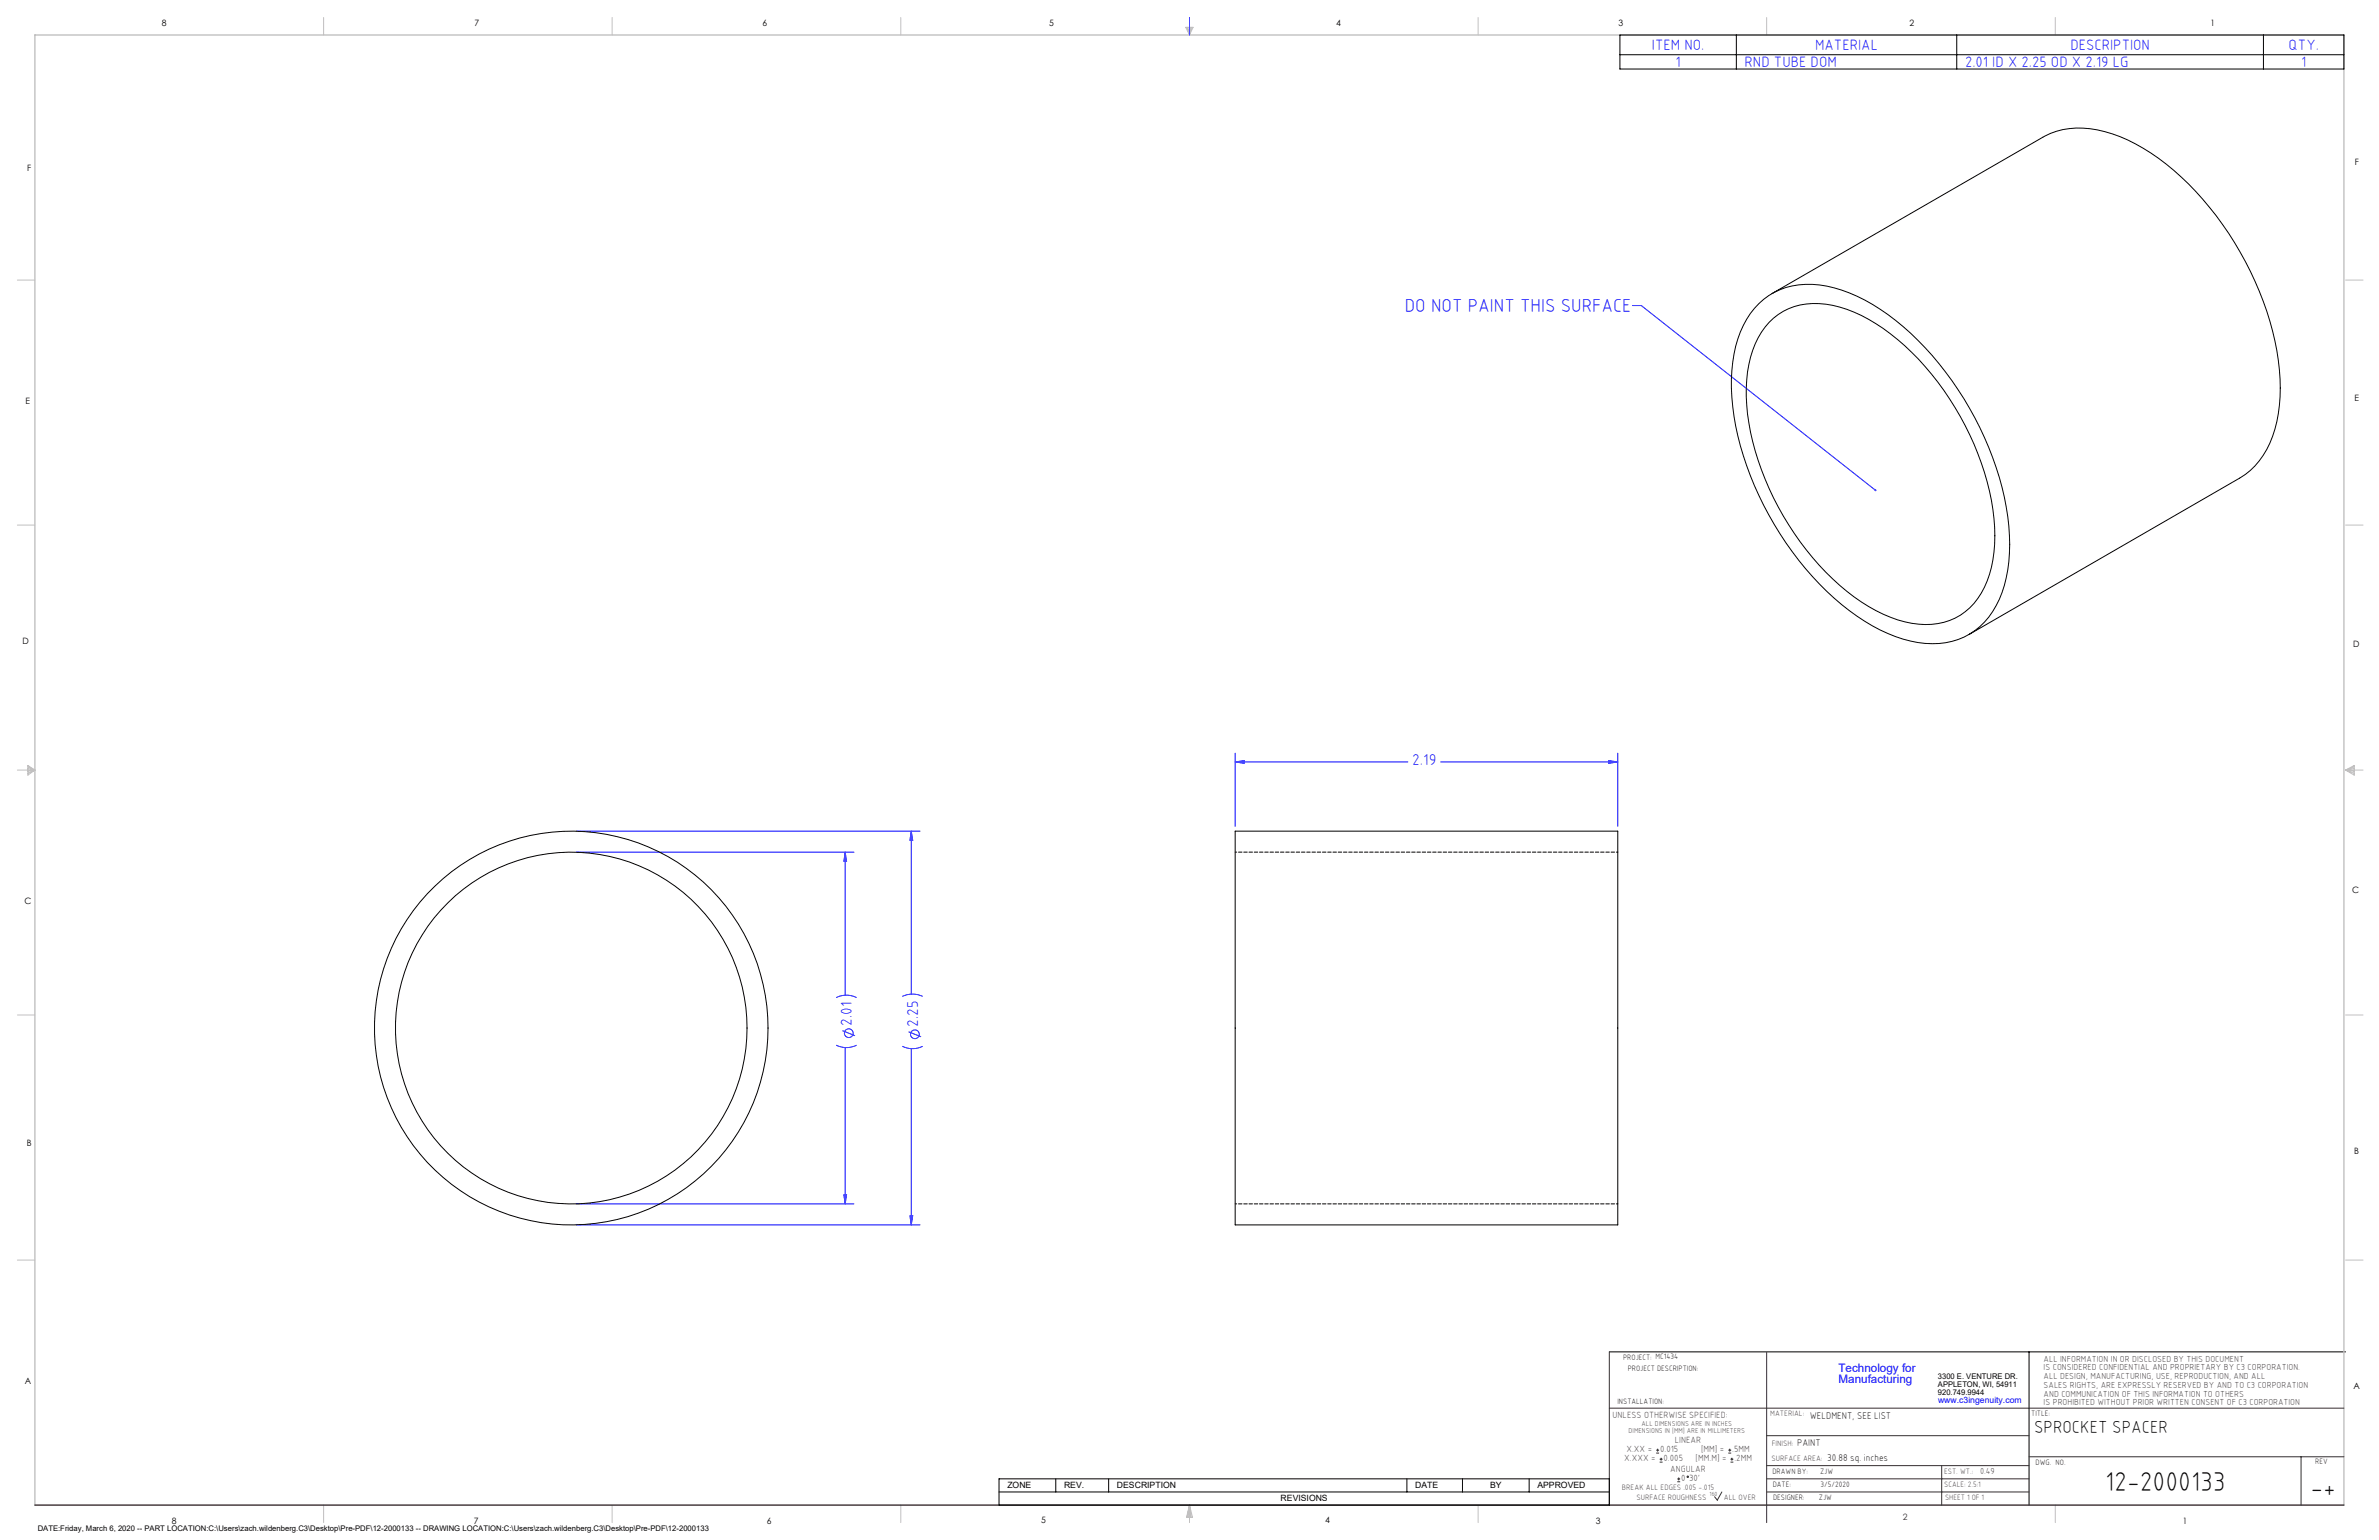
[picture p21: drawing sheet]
<svg xmlns="http://www.w3.org/2000/svg" width="864mm" height="559mm" viewBox="0 0 864 559" stroke-linecap="round" stroke-linejoin="round" font-family="sans-serif">
<defs><g id="words">
<g font-size="9.9">
<text x="764.2" y="541.1">12-2000133</text>
<text x="838.7" y="543.2">-+</text>
</g>
<text font-size="6.8" fill="#00f" x="510" y="113.2">DO NOT PAINT THIS SURFACE</text>
<text font-size="6.3" x="738.4" y="519.9">SPROCKET SPACER</text>
<g font-size="5.7" fill="#00f">
<text x="512.7" y="277.6">2.19</text>
<text x="309.3" y="372.3" transform="rotate(-90 309.3 372.3)">2.01</text>
<text x="333.3" y="372.7" transform="rotate(-90 333.3 372.7)">2.25</text>
</g>
<g font-size="5.4" fill="#00f">
<text x="599.7" y="18.1">ITEM NO.</text>
<text x="658.9" y="18.1">MATERIAL</text>
<text x="751.6" y="18.1">DESCRIPTION</text>
<text x="830.8" y="18.1">QTY.</text>
<text x="608.2" y="24.3">1</text>
<text x="633.3" y="24.3">RND TUBE DOM</text>
<text x="713.3" y="24.3">2.01 ID X 2.25 OD X 2.19 LG</text>
<text x="835.3" y="24.3">1</text>
</g>
<g font-size="4.2" fill="#00f">
<text x="667.4" y="497.7">Technology for</text>
<text x="667.4" y="502">Manufacturing</text>
</g>
<g font-size="3.5">
<text x="657" y="514.9">WELDMENT, SEE LIST</text>
<text x="652.4" y="524.7">PAINT</text>
<text x="663.3" y="530.1">30.88 sq. inches</text>
</g>
<g font-size="3.3" fill="#382c30">
<text x="585.4" y="514.4">UNLESS OTHERWISE SPECIFIED:</text>
<text x="590.4" y="526.8">X.XX =</text>
<text x="602.6" y="526.8">0.015</text>
<text x="608" y="523.6">LINEAR</text>
<text x="617.5" y="526.8">[MM] =</text>
<text x="628.8" y="526.8">.5MM</text>
<text x="589.6" y="530.1">X.XXX =</text>
<text x="603.9" y="530.1">0.005</text>
<text x="606.3" y="534">ANGULAR</text>
<text x="615.5" y="530.1">[MM.M] =</text>
<text x="629.6" y="530.1">.2MM</text>
<text x="610.3" y="537.3">0</text>
<text x="613.2" y="537.3">30'</text>
</g>
<g font-size="3.2">
<text x="58.8" y="9.6">8</text>
<text x="172.3" y="9.5">7</text>
<text x="276.8" y="9.5">6</text>
<text x="380.9" y="9.6">5</text>
<text x="485" y="9.5">4</text>
<text x="587.5" y="9.5">3</text>
<text x="693.1" y="9.5">2</text>
<text x="802.4" y="9.5">1</text>
<text x="854.9" y="59.8">F</text>
<text x="9.9" y="62">F</text>
<text x="9.3" y="146.5">E</text>
<text x="854.7" y="145.5">E</text>
<text x="8.2" y="233.6">D</text>
<text x="854.3" y="234.9">D</text>
<text x="8.9" y="328.1">C</text>
<text x="853.9" y="324.1">C</text>
<text x="9.7" y="415.8">B</text>
<text x="854.6" y="418.6">B</text>
<text x="9" y="502">A</text>
<text x="854.3" y="503.9">A</text>
<text x="62.3" y="552.9">8</text>
<text x="172" y="552.9">7</text>
<text x="278.3" y="552.9">6</text>
<text x="377.9" y="552.8">5</text>
<text x="481" y="552.8">4</text>
<text x="579.3" y="552.8">3</text>
<text x="792.4" y="552.8">1</text>
</g>
<g font-size="3.2" fill="#382c30">
<text x="741.9" y="494.1">ALL INFORMATION IN OR DISCLOSED BY THIS DOCUMENT</text>
<text x="741.9" y="497.3">IS CONSIDERED CONFIDENTIAL AND PROPRIETARY BY C3 CORPORATION.</text>
<text x="741.9" y="500.4">ALL DESIGN, MANUFACTURING, USE, REPRODUCTION, AND ALL</text>
<text x="741.9" y="503.6">SALES RIGHTS, ARE EXPRESSLY RESERVED BY AND TO C3 CORPORATION</text>
<text x="741.9" y="506.8">AND COMMUNICATION OF THIS INFORMATION TO OTHERS</text>
<text x="741.9" y="510">IS PROHIBITED WITHOUT PRIOR WRITTEN CONSENT OF C3 CORPORATION</text>
<text x="718.8" y="534.7">0.49</text>
<text x="690.7" y="551.6">2</text>
</g>
<text font-size="3.1" fill="#00f" x="703.5" y="509.2">www.c3ingenuity.com</text>
<g font-size="3.1">
<text x="365.7" y="540">ZONE</text>
<text x="386.3" y="540">REV.</text>
<text x="405.5" y="540">DESCRIPTION</text>
<text x="464.9" y="544.8">REVISIONS</text>
<text x="513.7" y="540">DATE</text>
<text x="540.9" y="540">BY</text>
<text x="558.1" y="540">APPROVED</text>
</g>
<g font-size="2.8">
<text x="589.2" y="493.3">PROJECT: MC1434</text>
<text x="590.9" y="497.3">PROJECT DESCRIPTION:</text>
<text x="703.5" y="500.5">3300 E. VENTURE DR.</text>
<text x="703.5" y="503.3">APPLETON, WI, 54911</text>
<text x="587.1" y="509.6">INSTALLATION:</text>
<text x="703.5" y="506.2">920.749.9944</text>
<text x="737.3" y="513.8">TITLE:</text>
<text x="738.9" y="531.5">DWG. NO.</text>
<text x="840.5" y="531.3">REV</text>
<text x="643.4" y="534.9">DRAWN BY:</text>
<text x="643.5" y="539.7">DATE:</text>
<text x="660.7" y="534.7">ZJW</text>
<text x="660.9" y="539.6">3/5/2020</text>
<text x="643.6" y="544.4">DESIGNER:</text>
<text x="660.3" y="544.3">ZJW</text>
<text x="13.7" y="555.5">DATE:Friday, March 6, 2020 -- PART LOCATION:C:\Users\zach.wildenberg.C3\Desktop\Pre-PDF\12-2000133 -- DRAWING LOCATION:C:\Users\zach.wildenberg.C3\Desktop\Pre-PDF\12-2000133</text>
</g>
<g font-size="2.8" fill="#382c30">
<text x="642.6" y="513.8">MATERIAL:</text>
<text x="643.2" y="524.8">FINISH:</text>
<text x="643.1" y="530.1">SURFACE AREA:</text>
<text x="705.7" y="534.7">EST. WT.:</text>
<text x="705.7" y="539.7">SCALE: 2.5:1</text>
<text x="588.8" y="540.5">BREAK ALL EDGES .005 -.015</text>
<text x="594" y="544.2">SURFACE ROUGHNESS</text>
<text x="625.8" y="544.2">ALL OVER</text>
<text x="706.1" y="544.4">SHEET 1 OF 1</text>
</g>
<g font-size="2.5" fill="#382c30">
<text x="591.2" y="520.1">DIMENSIONS IN [MM] ARE IN MILLIMETERS</text>
<text x="595.9" y="517.3">ALL DIMENSIONS ARE IN INCHES</text>
</g>
<text font-size="2.2" fill="#382c30" x="620.6" y="542.9">160</text>
</g></defs>
<g fill="none" stroke="#000" stroke-width=".36">
<path d="M588 12.7h262.9v12.3h-262.9zM588 19.9h262.9M630.3 12.7v12.3M710.3 12.7v12.3M821.7 12.7v12.3M584.2 490.5h267.3M736.6 490.5v55.6M362.7 536.6h221.5v9.5h-221.5zM383.3 536.6v4.8M402.4 536.6v4.8M510.7 536.6v4.8M530.9 536.6v4.8"/>
<path d="M555.1 536.6v4.8M362.7 541.4h221.5"/>
</g>
<g fill="none" stroke="#c0c0c0" stroke-width=".36">
<path d="M117.5 6.4v6.3M222.2 6.4v6.3M327 6.4v6.3M430.4 9.9h2.7l-1.3 2.8zM430.9 9.9l.9 2.8M431.2 9.9l.6 2.8M432.1 9.9l-.3 2.8M432.6 9.9l-.8 2.8M536.6 6.4v6.3M641.3 6.4v6.3M746.1 6.4v6.3M6.3 101.6h6.4"/>
<path d="M851.5 101.6h6.3M6.3 190.5h6.4M851.5 190.5h6.3M6.3 279.4h6.4M10.1 277.7l2.6 1.7-2.6 1.9zM10.1 278.2l2.6 1.2M10.1 278.8l2.6 .6M12.7 279.4l-2.6 1.2M12.7 279.4l-2.6 .5M851.5 279.4h6.3M851.5 279.4l3.1 .5M851.5 279.4l3.1 1.2"/>
<path d="M851.5 279.4l3.1-1.7v3.6zM854.6 278.8l-3.1 .6M854.6 278.2l-3.1 1.2M6.3 368.3h6.4M851.5 368.3h6.3M6.3 457.2h6.4M851.5 457.2h6.3M117.5 546.1v6.4M222.2 546.1v6.4M327 546.1v6.4M431.8 546.1v6.4M431.8 546.1l1.1 4.5h-2.2z"/>
<path d="M431.8 546.1l.6 4.5M431.8 546.1l-.9 4.5M431.8 546.1l-.4 4.5M431.8 546.1l.3 4.5M536.6 546.1v6.4M746.1 546.1v6.4"/>
</g>
<path d="M12.7 546.1v-533.4h838.2v533.4" fill="none" stroke="#c0c0c0" stroke-width=".5"/>
<g fill="none" stroke="#00f" stroke-width=".36">
<path d="M431.8 6.4v6.3M592.6 110.9h3.2l85 67M448.4 276.5l3.3-.5v1zM448.4 273.3v26.5M448.4 276.5h62.7M523 276.5h64.3M584 276l3.3 .5-3.3 .5zM587.3 273.3v26.5M209.2 309.2h100.8M209.2 301.6h124.8M306.8 309.2l.5 3.3h-1zM306.8 309.2v51.9"/>
<path d="M330.8 301.6l.5 3.3h-1zM330.8 301.6v59.1M303.6 379.2a8.1 8.1 0 0 0 7.3 0M303.6 362a8.1 8.1 0 0 1 7.3 0M305.8 374l4.6 1.8M327.6 379.7a8.4 8.4 0 0 0 7.3 0M327.6 361.6a8.4 8.4 0 0 1 7.3 0M329.8 374.4l4.6 1.8M306.8 380.1v56.7M330.8 380.5v64M209.2 436.8h100.8M306.3 433.6h1l-.5 3.2z"/>
<path d="M209.2 444.5h124.8M330.3 441.2h1l-.5 3.3z"/>
<circle cx="308.1" cy="374.9" r="1.59"/>
<circle cx="332.1" cy="375.3" r="1.59"/>
</g>
<path d="M584.2 490.5v55.6M641.3 490.7v61.8M584.2 511h266.7M641.3 520.9h95.3M641.3 531.8h95.3M641.3 536.6h95.3M704.8 531.8v14.3M736.6 528.6h114.3M835.3 528.6v17.5M625.1 541.4l-1.7 2.9-1-1.2M641.3 541.4h95.3" fill="none" stroke="#382c30" stroke-width=".36"/>
<path d="M12.7 546.1h838.2" fill="none" stroke="#382c30" stroke-width=".5"/>
<g fill="#00f">
<path d="M680.6 177.6l.5 .1v.4l-.3-.2 .2 .3-.5-.2z"/>
<path d="M584 276l3.3 .5-3.3 .5zM448.4 276.5l3.3-.5v1z"/>
<path d="M306.8 309.2l.5 3.3h-1zM306.3 433.6h1l-.5 3.2zM330.8 301.6l.5 3.3h-1zM330.3 441.2h1l-.5 3.3z"/>
</g>
<g fill="none" stroke="#000" stroke-width=".36">
<path d="M638.5 110.2a27.4 27.4 0 0 1 27.3-5.7 73.5 73.5 0 0 1 33 21.7 116.8 116.8 0 0 1 30 61.2 56.3 56.3 0 0 1-3 30.1 26 26 0 0 1-29.6 15.7 59.7 59.7 0 0 1-27.7-13.8 117 117 0 0 1-39-68.3 59 59 0 0 1 2.3-30.6 30.5 30.5 0 0 1 6.7-10.3zM642.2 117a23.1 23.1 0 0 1 20.6-6.6 52.7 52.7 0 0 1 26.1 12.8 103.4 103.4 0 0 1 34.9 64.9 45 45 0 0 1-4.6 27.1 22.9 22.9 0 0 1-25.3 11 57.1 57.1 0 0 1-28.6-16.1 104.4 104.4 0 0 1-30.9-59.9 45.6 45.6 0 0 1 5-29.7zM643.3 106.5l98.2-56.7a29 29 0 0 1 22.5-2 70 70 0 0 1 30.5 18.9 117.5 117.5 0 0 1 32.6 64 54.6 54.6 0 0 1-4.2 32.4 26.2 26.2 0 0 1-10 10.4l-98.2 56.8M448.4 301.6h138.9v142.9h-138.9z"/>
<circle cx="207.4" cy="373" r="71.4"/>
<circle cx="207.4" cy="373" r="63.8"/>
</g>
<path d="M587.3 309.2h-138.9M448.4 436.8h138.9" fill="none" stroke="#000" stroke-width=".36" stroke-dasharray="1.3 .6" stroke-dashoffset=".7"/>
<g fill="none" stroke="#382c30" stroke-width=".36">
<path d="M601.2 527.3h1.1M601.2 526.2h1.1M601.7 525.7v1M602.5 530.5h1M602.5 529.5h1M603 529v1M608.9 537.7h1M608.9 536.6h1M609.4 536.1v1.1M627.4 527.3h1M627.4 526.2h1M627.9 525.7v1"/>
<path d="M628.2 530.5h1M628.2 529.5h1M628.7 529v1"/>
<circle cx="612.7" cy="535.9" r=".27"/>
</g>
<use href="#words"/>
</svg>
